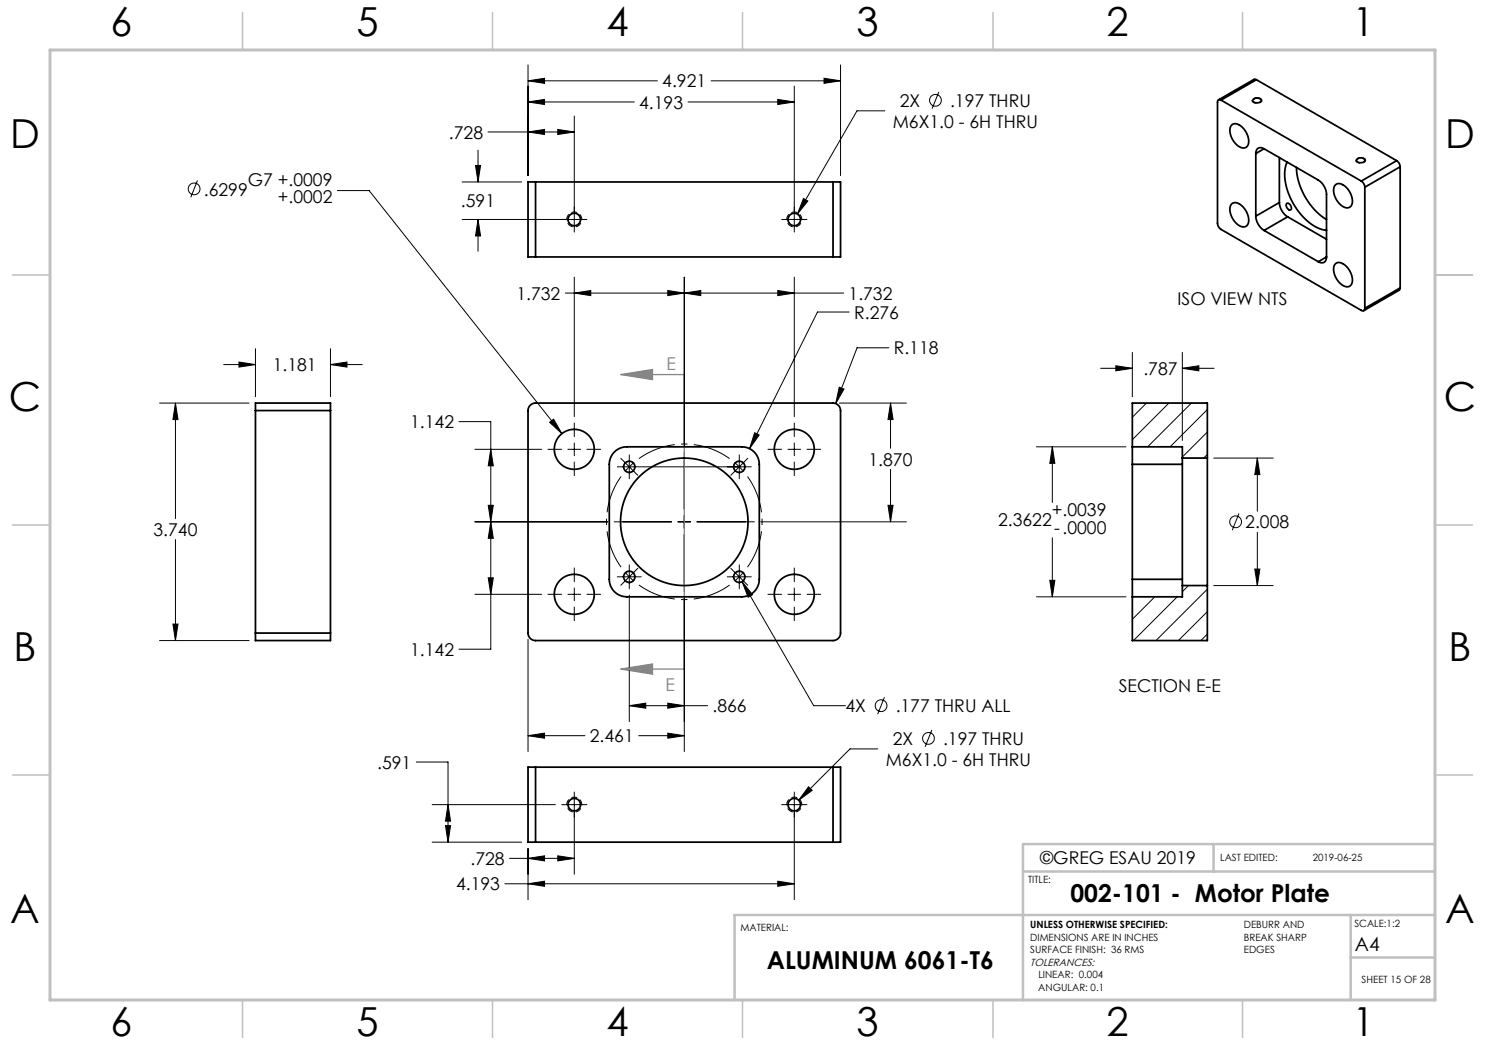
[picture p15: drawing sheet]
<svg xmlns="http://www.w3.org/2000/svg" width="297mm" height="210mm" viewBox="0 0 297 210" stroke-linecap="round" stroke-linejoin="round" font-family="sans-serif">
<defs><g id="words">
<g font-size="8">
<text x="22.1" y="7.1">6</text>
<text x="71.3" y="7.1">5</text>
<text x="121.3" y="7.1">4</text>
<text x="171.3" y="7.1">3</text>
<text x="221.3" y="7.1">2</text>
<text x="270.5" y="7.1">1</text>
<text x="2" y="29.6">D</text>
<text x="289" y="29.6">D</text>
<text x="1.8" y="82.1">C</text>
<text x="288.8" y="82.1">C</text>
<text x="2.7" y="132.1">B</text>
<text x="289.7" y="132.1">B</text>
<text x="2" y="184.6">A</text>
<text x="289" y="184.6">A</text>
<text x="22.1" y="207.1">6</text>
<text x="71.3" y="207.1">5</text>
<text x="121.3" y="207.1">4</text>
<text x="171.3" y="207.1">3</text>
<text x="221.3" y="207.1">2</text>
<text x="270.5" y="207.1">1</text>
</g>
<g font-size="4.9">
<text x="214.1" y="180.5">002-101 - Motor Plate</text>
<text x="153.4" y="193.8">ALUMINUM 6061-T6</text>
</g>
<text font-size="3.9" x="271" y="190.2">A4</text>
<g font-size="3.5">
<text x="132.5" y="17.5">4.921</text>
<text x="127.8" y="21.7">4.193</text>
<text x="180" y="21.4">2X</text>
<text x="190" y="21.4">.197 THRU</text>
<text x="89.8" y="27.7">.728</text>
<text x="178.5" y="25.6">M6X1.0 - 6H THRU</text>
<text x="40.8" y="39.1">.6299</text>
<text x="49.6" y="37.2">G7 +.0009</text>
<text x="55.6" y="40.7">+.0002</text>
<text x="92.2" y="41.5">.591</text>
<text x="103.3" y="60">1.732</text>
<text x="169.7" y="60">1.732</text>
<text x="170.8" y="63.7">R.276</text>
<text x="235.5" y="60.9">ISO VIEW NTS</text>
<text x="178.7" y="70.9">R.118</text>
<text x="54.5" y="74.2">1.181</text>
<text x="228.7" y="75">.787</text>
<text x="82" y="85.7">1.142</text>
<text x="173.7" y="93.1">1.870</text>
<text x="30.7" y="107.1">3.740</text>
<text x="199.6" y="105.2">2.3622</text>
<text x="210.4" y="103.3">+.0039</text>
<text x="210.9" y="106.8">-.0000</text>
<text x="249.1" y="105.7">2.008</text>
<text x="82" y="131.2">1.142</text>
<text x="142.5" y="142.5">.866</text>
<text x="169.1" y="142.5">4X</text>
<text x="179.1" y="142.5">.177 THRU ALL</text>
<text x="223.8" y="138.4">SECTION E-E</text>
<text x="118" y="148.5">2.461</text>
<text x="178.6" y="149">2X</text>
<text x="188.6" y="149">.197 THRU</text>
<text x="75.4" y="153.7">.591</text>
<text x="177.2" y="153.2">M6X1.0 - 6H THRU</text>
<text x="94.1" y="173">.728</text>
<text x="208" y="172.9">©GREG ESAU 2019</text>
<text x="91.2" y="178.1">4.193</text>
</g>
<g font-size="3.5" fill="#808080">
<text x="133.3" y="74.1">E</text>
<text x="133.1" y="138.1">E</text>
</g>
<text font-size="2.1" x="206" y="193.2">TOLERANCES:</text>
<g font-size="2">
<text x="244" y="172.1">LAST EDITED:</text>
<text x="262.6" y="172.1">2019-06-25</text>
<text x="205.6" y="176.6">TITLE:</text>
<text x="206" y="185.7">UNLESS OTHERWISE SPECIFIED:</text>
<text x="248.8" y="185.6">DEBURR AND</text>
<text x="270.9" y="185.4">SCALE:1:2</text>
<text x="148.1" y="186.1">MATERIAL:</text>
<text x="206" y="188.2">DIMENSIONS ARE IN INCHES</text>
<text x="206" y="190.7">SURFACE FINISH: 36 RMS</text>
<text x="248.8" y="188.1">BREAK SHARP</text>
<text x="248.8" y="190.6">EDGES</text>
<text x="207.7" y="195.7">LINEAR: 0.004</text>
<text x="272.3" y="196.6">SHEET 15 OF 28</text>
<text x="207.7" y="198.2">ANGULAR: 0.1</text>
</g>
</g></defs>
<g fill="none" stroke="#000" stroke-width=".2">
<path d="M105.6 16.2l3.3-.5v1zM105.6 13v22.1M105.6 16.2h25.9M142.2 16.2h25.9M155.6 19.9l3.3 .5-3.3 .5zM158.9 17.2v29.2M164.8 15.7l3.3 .5-3.3 .5zM168.1 13v22.1M187.8 18.4l-1.4 3.3M39.5 36.1l-1.3 3.4M67.5 38.1h6.3l38.6 48.6M92.4 36.4h11.9"/>
<path d="M95.1 33.1h1l-.5 3.3zM95.6 30v6.4M97.6 26.4h17.3M105.6 26.4l3.3-.5v1zM105.6 20.4l3.3-.5v1zM105.6 20.4h21.3M111.6 25.9l3.3 .5-3.3 .5zM114.9 23.2v23.2M137.6 20.4h21.3M160.7 39.7l.9 .5-2.1 2.6zM177 22.2h-5.6l-11.9 20.6M95.6 43.9l.5 3.3h-1z"/>
<path d="M95.6 43.9v6.3M113.1 58.6h55.6M114.9 58.6l3.3-.5v1zM114.9 55.4v27.9M117.4 43.9h-25M133.6 58.1l3.3 .5-3.3 .5zM136.9 58.6l3.3-.5v1zM136.9 55.4v33.7M155.6 58.1l3.3 .5-3.3 .5zM156.3 43.9h5.1M158.9 55.4v27.9M44.7 72.9h6.4"/>
<path d="M47.8 72.4l3.3 .5-3.3 .5zM51.1 69.7v9.6M66.1 72.9l3.3-.5v1zM66.1 69.7v9.6M66.1 72.9h6.3M167.8 77.4l1 .4-1.7 2.9zM169.8 62.4h-6.3l-13.6 27.3M177.8 69.6h-6.4l-4.3 11.1M220.1 73.7h6.4M223.2 73.2l3.3 .5-3.3 .5zM226.5 70.5v8.8M236.5 70.5v17.6"/>
<path d="M236.5 73.7h6.3M236.5 73.7l3.3-.5v1zM31.9 80.6h17.9M35.1 80.6l.5 3.3h-1zM35.1 80.6v23.1M91.8 84.3h6.4v45.5h-6.4M95 89.9h13.3M98.2 89.9l.5 3.3h-1.1zM109.6 89.9h2.7M109.9 84.5l.8-.7 1.7 2.9zM113.6 89.9h2.5M114.9 84.6v2.7"/>
<path d="M114.9 88.6v2.5M114.9 92.4v2.7M117.4 89.9h2.7M123.5 93.4h26.8M124.2 91.7l3.3 3.4M125.9 91v4.8M126.8 92.5l-1.8 1.8M136.9 90.3v11.5M146.9 92.5l1.8 1.8M147.9 91v4.8M149.5 91.7l-3.3 3.4M150.9 86.5l.9 .5-1.9 2.7z"/>
<path d="M153.6 89.9h2.7M157.6 89.9h2.5M158.9 84.6v2.7M158.9 88.6v2.5M158.9 92.4v2.7M161.4 89.9h2.7M167.9 80.6h13.4M178.1 80.6l.5 3.3h-1zM178.1 80.6v9.1M178.1 93.9v10.5M207.3 89.4h17.9M210.5 89.4l.5 3.3h-1z"/>
<path d="M210.5 89.4v11.1M242.7 91.6h11.9M251.5 91.6l.5 3.3h-1zM251.5 91.6v10.7M35.1 107.9v20.2M95 118.9h13.3M95 104.4h26.6M97.6 101.1h1.1l-.5 3.3zM97.6 115.6h1.1l-.5 3.3zM98.2 104.4l.5 3.3h-1.1zM109.6 118.9h2.7M113.6 118.9h2.5"/>
<path d="M114.9 113.6v2.7M114.9 117.6v2.5M117.4 118.9h2.7M122.8 104.4h11.5M123.5 115.4h4.8M125 114.4l1.8 1.8M125.9 119v25.3M125.9 113v4.8M127.5 113.7l-3.3 3.4M135.6 104.4h2.5M136.9 119.7v30.6M136.9 103.1v2.5"/>
<path d="M136.9 106.9v11.5M139.4 104.4h11.5M145.5 115.4h4.8M146.2 113.7l3.3 3.4M147.9 113v4.8M148.4 116.3l2.1 2.6-.9 .6zM148.4 116.3l14.3 24.8h6.4M148.7 114.4l-1.8 1.8M152.1 104.4h29.2M153.6 118.9h2.7M157.6 118.9h2.5M158.9 113.6v2.7"/>
<path d="M158.9 117.6v2.5M161.4 118.9h2.7M177.6 101.1h1l-.5 3.3zM207.3 119.4h17.9M210 116.1h1l-.5 3.3zM210.5 107.6v11.8M242.7 117.1h11.9M247.8 102.7l-1.3 3.3M251 113.8h1l-.5 3.3zM251.5 106.5v10.6M31.9 128.1h17.9M34.6 124.8h1l-.5 3.3z"/>
<path d="M105.6 127.9v22.4M114.9 121.4v2.7M158.9 121.4v2.7M176.9 139.5l-1.4 3.3M83.3 152.4h6.3v16M105.6 147.1l3.3-.5v1zM105.6 147.1h11.4M114.9 158.4v16.4M125.9 141.1l3.3-.5v1zM125.9 141.1h15.6M127.7 147.1h9.2M133.6 146.6l3.3 .5-3.3 .5z"/>
<path d="M133.6 140.6l3.3 .5-3.3 .5zM158.9 158.4v21.5M161.7 157.4l.7 .7-2.7 1.9zM175.6 149.8h-5.6l-10.3 10.2M186.4 146l-1.4 3.4M86.4 168.4h17.9M86.4 160.9h24.7M89.1 165.1h1l-.5 3.3zM89.6 160.9l.5 3.3h-1zM101 176.8h57.9M101.9 171.7h13M105.6 171.7l3.3-.5v1z"/>
<path d="M105.6 176.8l3.3-.6v1.1zM105.6 169.7v10.2M111.6 171.2l3.3 .5-3.3 .5zM112.3 160.9h5.1M155.6 176.2l3.3 .6-3.3 .5zM156.3 160.9h5.1"/>
<circle cx="38.8" cy="37.8" r="1.18"/>
<circle cx="187.1" cy="20.1" r="1.18"/>
<circle cx="247.1" cy="104.4" r="1.18"/>
<circle cx="176.2" cy="141.1" r="1.18"/>
<circle cx="185.7" cy="147.7" r="1.18"/>
</g>
<path d="M124.2 95.3a15.6 15.6 0 0 0 0 18.1M145.9 91.7a15.6 15.6 0 0 0-18.1 0M127.8 117a15.6 15.6 0 0 0 18.1 0M149.5 113.4a15.6 15.6 0 0 0 0-18.1" fill="none" stroke="#000" stroke-width=".2" stroke-dasharray="15.2 1.3 1.3 1.3" stroke-dashoffset="7.5" stroke-linecap="butt"/>
<path d="M124.2 74.9l6.3-1v2zM124.2 74.9h12.7v58.9h-12.7M124.2 133.8l6.3-1v2z" fill="none" stroke="#808080" stroke-width=".25"/>
<path d="M114.9 42.4a1.5 1.5 0 0 1 1.3 2.2 1.5 1.5 0 0 1-2.6 .1 1.5 1.5 0 0 1 1.1-2.3h.2M158.9 42.4a1.5 1.5 0 0 1 1.3 2.2 1.5 1.5 0 0 1-2.6 .1 1.5 1.5 0 0 1 1.1-2.3h.2M114.9 159.4a1.5 1.5 0 0 1 1.3 2.2 1.5 1.5 0 0 1-2.6 .2 1.5 1.5 0 0 1 1.1-2.4h.2M158.9 159.4a1.5 1.5 0 0 1 1.3 2.2 1.5 1.5 0 0 1-2.6 .2 1.5 1.5 0 0 1 1.1-2.4h.2" fill="none" stroke="#000" stroke-width=".2" stroke-dasharray="1.3 .6" stroke-dashoffset=".7" stroke-linecap="butt"/>
<path d="M252.1 19.7a.51 .51 0 0 1 .2 .6 .51 .51 0 0 1-.6 .3 .84 .84 0 0 1-1.2-.7l.7-.4 .9 .2M272.8 31.7a.51 .51 0 0 1 .3 .6 .51 .51 0 0 1-.6 .3 .84 .84 0 0 1-1.3-.7l.7-.4 .9 .2" fill="none" stroke="#000" stroke-width=".2" stroke-dasharray="1.3 .6" stroke-linecap="butt"/>
<path d="M287 55h7.5M287 144.8v55.2h-187.2" fill="none" stroke="#c0c0c0" stroke-width=".35"/>
<path d="M204.6 174.3h82.4M242.7 168.8v5.5M287 168.8h-82.4v31.3M270.1 183v17M270.1 191.5h16.9M287 183h-140.1v17" fill="none" stroke="#c0c0c0" stroke-width=".5"/>
<g fill="none" stroke="#c0c0c0" stroke-width=".3">
<path d="M48.5 2.5v7.5M98.5 2.5v7.5M148.5 2.5v7.5M198.6 2.5v7.5M248.5 2.5v7.5M2.5 55h7.5M287 55h7.5M2.5 105h7.5M287 105h7.5M2.5 155h7.5M287 155h7.5M48.5 200v7.5"/>
<path d="M98.5 200v7.5M148.5 200v7.5M198.6 200v7.5M248.5 200v7.5"/>
</g>
<path d="M10 10h277v190h-277z" fill="none" stroke="#c0c0c0" stroke-width=".6"/>
<path d="M210.5 89.4l.5 3.3h-1zM210 116.1h1l-.5 3.3zM251.5 91.6l.5 3.3h-1zM251 113.8h1l-.5 3.3zM223.2 73.2l3.3 .5-3.3 .5zM236.5 73.7l3.3-.5v1z" fill="#000"/>
<path d="M124.2 74.9l6.3-1v2zM124.2 133.8l6.3-1v2z" fill="#808080"/>
<path d="M109.9 84.5l2.5 2.2-1.7-2.9zM133.6 58.1l3.3 .5-3.3 .5zM114.9 58.6l3.3-.5v1zM177.6 101.1h1l-.5 3.3zM178.1 80.6l.5 3.3h-1zM105.6 147.1l3.3-.5v1zM133.6 146.6l3.3 .5-3.3 .5zM125.9 141.1l3.3-.5v1zM133.6 140.6l3.3 .5-3.3 .5zM148.4 116.3l1.2 3.2 .9-.6zM150.9 86.5l-1 3.2 1.9-2.7zM167.8 77.4l-.7 3.3 1.7-2.9zM97.6 101.1h1.1l-.5 3.3zM98.2 89.9l.5 3.3h-1.1zM98.2 104.4l.5 3.3h-1.1zM97.6 115.6h1.1l-.5 3.3zM136.9 58.6l3.3-.5v1zM155.6 58.1l3.3 .5-3.3 .5zM47.8 72.4l3.3 .5-3.3 .5zM66.1 72.9l3.3-.5v1zM35.1 80.6l.5 3.3h-1zM34.6 124.8h1l-.5 3.3zM164.8 15.7l3.3 .5-3.3 .5zM105.6 16.2l3.3-.5v1zM95.6 43.9l.5 3.3h-1zM95.1 33.1h1l-.5 3.3zM105.6 26.4l3.3-.5v1zM111.6 25.9l3.3 .5-3.3 .5zM105.6 20.4l3.3-.5v1zM155.6 19.9l3.3 .5-3.3 .5zM160.7 39.7l-1.2 3.1 2.1-2.6zM111.6 171.2l3.3 .5-3.3 .5zM105.6 171.7l3.3-.5v1zM105.6 176.8l3.3-.6v1.1zM155.6 176.2l3.3 .6-3.3 .5zM89.1 165.1h1l-.5 3.3zM89.6 160.9l.5 3.3h-1zM161.7 157.4l-2 2.6 2.7-1.9z" fill="#000"/>
<g fill="none" stroke="#000" stroke-width=".35">
<path d="M250.7 19.8a.96 .96 0 0 1 1.5 .4 .95 .95 0 0 1-1.6-.2zM251.3 15.9h-.5l-7.1 4.1M251.3 15.9l-7.1 4.1M251.3 15.9l28 16.2M107.1 36.4h-1.5v15h1.5M107.1 36.4v15M107.1 36.4h59.5M166.6 36.4h1.5v15h-1.5M166.6 36.4v15M244.2 20a.43 .43 0 0 0-.5 0 .43 .43 0 0 0-.2 .4v24.3a1.56 1.56 0 0 0 .7 1.2l28.1 16.2a.43 .43 0 0 0 .5 0 .43 .43 0 0 0 .2-.4M244.2 20l28.1 16.2M246.3 25a1.71 1.71 0 0 1 2.4 .7 3.2 3.2 0 0 1 .8 3.6 1.58 1.58 0 0 1-2.4-.6 3.2 3.2 0 0 1-.8-3.7z"/>
<path d="M251.2 30.7v12.5M252.8 29.8l10.9 6.2a3.6 3.6 0 0 1 1.6 2.9v12.5M252.8 29.8a1.01 1.01 0 0 0-1.2-.2 1.01 1.01 0 0 0-.4 1.1M252.8 29.8l-1.6 .9M255.9 31.5v9M257.4 32.4a10 10 0 0 0 1.6 8.9 9.4 9.4 0 0 0 6.3 4.8M259.3 33.5a13.3 13.3 0 0 0 6 10.4M267.1 37a1.71 1.71 0 0 1 2.4 .7 3.2 3.2 0 0 1 .7 3.5 1.58 1.58 0 0 1-2.4-.5 3.2 3.2 0 0 1-.7-3.7zM271.4 31.8a.96 .96 0 0 1 1.6 .3 .95 .95 0 0 1-1.7-.1zM272.3 36.2a1.56 1.56 0 0 1 .7 1.2M273 37.4v24.3M279.3 32.1a1.56 1.56 0 0 1 .7 1.3"/>
<path d="M279.3 32.1l-7 4.1M280 33.4l-7 4M280 33.4v24.2M107.1 51.4h59.5M246.3 40.8a1.71 1.71 0 0 1 2.4 .7 3.2 3.2 0 0 1 .8 3.5 1.58 1.58 0 0 1-2.4-.5 3.2 3.2 0 0 1-.8-3.7zM251.2 43.2a3.6 3.6 0 0 0 1.6 2.9M252.8 46.1l10.9 6.2M255.9 40.5a3.6 3.6 0 0 0 1.6 2.9M255.9 40.5l-4.7 2.7M257.3 40.7a.82 .82 0 0 1 .8 .4 .82 .82 0 0 1 0 .9 .91 .91 0 0 1-.8-1.3zM257.5 43.4l7.8 4.5M257.5 43.4l-4.7 2.7"/>
<path d="M265.3 51.4a1.01 1.01 0 0 1-.5 1.1 1.01 1.01 0 0 1-1.1-.2M265.3 51.4l-1.6 .9M267.1 52.8a1.71 1.71 0 0 1 2.4 .7 3.2 3.2 0 0 1 .7 3.5 1.58 1.58 0 0 1-2.4-.5 3.2 3.2 0 0 1-.7-3.7zM280 57.6l-.2 .4-7 4.1M280 57.6l-7 4.1M51.1 82.1v-1.5h15v1.5M51.1 82.1h15M51.1 82.1v44.5M66.1 82.1v44.5M106 81.1l.5-.4 .6-.1h59.5a1.5 1.5 0 0 1 1.5 1.5v44.5a1.5 1.5 0 0 1-1.5 1.5h-59.5a1.5 1.5 0 0 1-1.5-1.5v-44.5l.1-.6zM122.9 90.4l1.1-.8 1.4-.2h23a3.5 3.5 0 0 1 3.5 3.5v23a3.5 3.5 0 0 1-3.5 3.5h-23a3.5 3.5 0 0 1-3.5-3.5v-23l.2-1.4zM226.5 89.4v3.5"/>
<path d="M226.5 89.4v-8.8h15v11M226.5 89.4h10v2.2M226.5 92.9v23M226.5 92.9h10M236.5 91.6v25.5M236.5 91.6h5M241.5 91.6v25.5M226.5 115.9v3.5M226.5 115.9h10M236.5 117.1v2.3h-10M236.5 117.1h5M241.5 117.1v11h-15v-8.7"/>
<path d="M51.1 126.6v1.5h15v-1.5M51.1 126.6h15M107.1 153.4h-1.5v15h1.5M107.1 153.4v15M107.1 153.4h59.5M166.6 153.4h1.5v15h-1.5M166.6 153.4v15M107.1 168.4h59.5"/>
<circle cx="114.9" cy="43.9" r="1.25"/>
<circle cx="158.9" cy="43.9" r="1.25"/>
<circle cx="114.9" cy="89.9" r="4"/>
<circle cx="125.9" cy="93.4" r="1.12"/>
<circle cx="147.9" cy="93.4" r="1.13"/>
<circle cx="158.9" cy="89.9" r="4"/>
<circle cx="114.9" cy="118.9" r="4"/>
<circle cx="125.9" cy="115.4" r="1.12"/>
<circle cx="136.9" cy="104.4" r="12.7"/>
<circle cx="147.9" cy="115.4" r="1.13"/>
<circle cx="158.9" cy="118.9" r="4"/>
<circle cx="114.9" cy="160.9" r="1.25"/>
<circle cx="158.9" cy="160.9" r="1.25"/>
</g>
<path d="M229.3 80.6l-2.8 2.8M233.8 80.6l-7.3 7.3M238.3 80.6l-8.8 8.8M241.5 81.9l-7.5 7.5M241.5 86.4l-5 5M241.5 90.9l-.8 .7M231 119.4l-4.5 4.5M235.4 119.4l-8.7 8.7M237.7 117.1l-1.2 1.2M241.5 117.8l-10.3 10.3M241.5 122.3l-5.8 5.8M241.5 126.8l-1.3 1.3" fill="none" stroke="#000" stroke-width=".2"/>
<use href="#words"/>
</svg>
